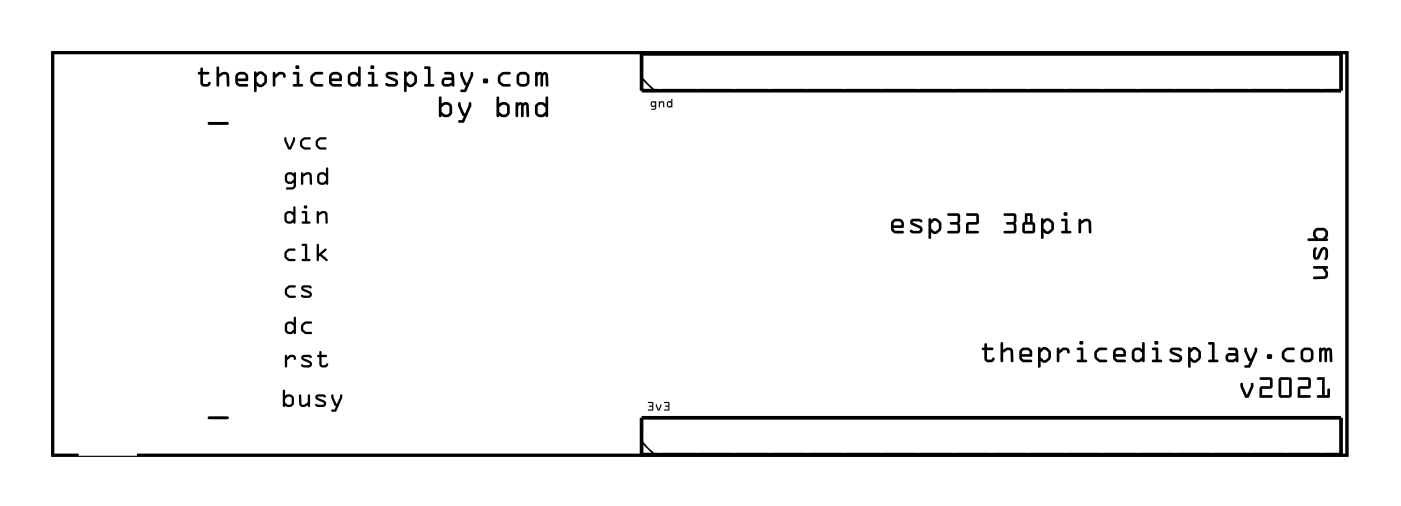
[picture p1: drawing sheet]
<svg xmlns="http://www.w3.org/2000/svg" width="97mm" height="35mm" viewBox="0 0 97 35" stroke-linecap="round" stroke-linejoin="round" font-family="sans-serif">
<path d="M3.6 3.6h89.3v27.8h-89.3zM14.4 8.5h1.3M14.4 28.8h1.3" fill="none" stroke="#000" stroke-width=".2"/>
<g fill="#000">
<path d="M3.6 3.6h89.3v27.8h-89.3zM3.6 3.6v27.8h89.3v-27.8z"/>
<path d="M13.8 4.7h.2v.3h.4a.09 .09 0 0 1 0 .1h-.4v.6l.3 .1 .1-.1h.1a.21 .21 0 0 1 0 .2 .21 .21 0 0 1-.2 .1h-.3l-.2-.2v-.7h-.1a.09 .09 0 0 1-.1 0 .09 .09 0 0 1 .1-.1h.1zM13.8 4.7v.3l-.2 .1h.2v.6a.38 .38 0 0 0 .4 .3 .38 .38 0 0 0 .3-.2l-.1-.2-.1 .2-.3-.1v-.6h.4v-.1h-.4v-.3zM15 4.6h.1v.5a.4 .4 0 0 1 .7 .1v.7a.09 .09 0 0 1-.1 .1 .09 .09 0 0 1-.1-.1v-.7l-.2-.1-.3 .2v.6a.09 .09 0 0 1-.1 .1 .09 .09 0 0 1-.1-.1zM15 4.6v1.4l.1-.1v-.6l.3-.2 .2 .1 .1 .7 .1 .1v-.8a.33 .33 0 0 0-.5-.2l-.2 .1v-.5zM16.3 5.1l.3-.1h.3l.1 .1 .1 .2v.3h-.7l.1 .2h.5a.09 .09 0 0 1 .1 .1 .09 .09 0 0 1-.1 .1h-.5l-.2-.1-.1-.2zM16.3 5.1l-.1 .6 .1 .2 .2 .1h.6v-.2h-.6l-.1-.1 .7-.1v-.3l-.1-.2-.1-.1h-.3zM16.4 5.2v.2h.5l-.1-.2zM16.4 5.2h.4l.1 .2h-.5zM17.6 5h.1v.1l.2-.2h.2l.2 .2 .1 .2a.5 .5 0 0 1-.2 .7h-.3l-.2-.1v.4a.09 .09 0 0 1-.1 .1 .09 .09 0 0 1-.1-.1zM17.6 5l-.1 1.3 .1 .1 .1-.1v-.4l.3 .1 .3-.2 .1-.5-.1-.2-.2-.2h-.2l-.2 .2v-.1zM17.9 5.1l-.2 .2v.3l.3 .2 .2-.1v-.4l-.2-.2zM17.9 5.1h.1l.2 .2v.4l-.2 .1-.3-.2v-.3zM18.8 5h.2v.2l.2-.2a.33 .33 0 0 1 .4 0 .33 .33 0 0 1 .1 .3 .13 .13 0 0 1-.2 0 .13 .13 0 0 1 0-.1l-.2-.1-.3 .3v.5a.09 .09 0 0 1-.1 .1 .09 .09 0 0 1-.1-.1zM18.8 5l.1 1 .1-.1v-.5l.3-.3 .2 .1a.11 .11 0 0 0 .1 .2 .11 .11 0 0 0 .1-.2 .37 .37 0 0 0-.5-.2l-.2 .2v-.2zM20.2 5h.4v.8h.2a.09 .09 0 0 1 .1 .1 .09 .09 0 0 1-.1 .1h-.5a.09 .09 0 0 1-.1-.1 .09 .09 0 0 1 .1-.1h.2v-.7h-.2zM20.2 5l.1 .1h.2v.7h-.2l-.1 .1 .7 .1v-.2h-.3v-.8zM20.4 4.6a.15 .15 0 0 1 .3 0 .15 .15 0 0 1-.3 0zM20.4 4.6a.15 .15 0 0 0 .3 0 .15 .15 0 0 0-.3 0zM21.5 5.2l.3-.2h.4a.09 .09 0 0 1 .1 .1 .09 .09 0 0 1-.1 0h-.4l-.2 .3v.2l.2 .2h.4a.09 .09 0 0 1 .1 .1 .09 .09 0 0 1-.1 .1l-.5-.1a.51 .51 0 0 1-.2-.7zM21.5 5.2l-.1 .2 .1 .4 .2 .2h.6l-.1-.2h-.4l-.2-.2v-.3l.2-.1 .4-.1 .1-.1h-.5zM22.8 5.1l.2-.1h.3l.2 .1 .1 .2v.3h-.7l.1 .2h.5a.09 .09 0 0 1 .1 .1 .09 .09 0 0 1-.1 .1h-.5l-.2-.1-.1-.2zM22.8 5.1l-.1 .6 .1 .2 .2 .1h.6l-.1-.2h-.5l-.1-.1 .7-.1v-.3l-.1-.2-.2-.1h-.3zM22.9 5.2v.2h.5l-.1-.2zM22.9 5.2h.4l.1 .2h-.5zM24.1 5.1l.2-.1 .4 .1v-.4a.09 .09 0 0 1 .1-.1 .09 .09 0 0 1 .1 .1v1.2a.09 .09 0 0 1-.1 .1 .09 .09 0 0 1-.1-.1l-.2 .1-.4-.1-.1-.2zM24.1 5.1l-.1 .6 .1 .2 .2 .1 .4-.1 .1 .1h.1v-1.4h-.2v.5l-.4-.1zM24.2 5.2v.5l.3 .1 .2-.2v-.3l-.2-.2zM24.2 5.2l.3-.1 .2 .2v.3l-.2 .2-.3-.1zM25.4 5h.4v.8h.2a.09 .09 0 0 1 .1 .1 .09 .09 0 0 1-.1 .1h-.5a.09 .09 0 0 1-.1-.1 .09 .09 0 0 1 .1-.1h.1v-.7h-.2zM25.4 5v.1h.2v.7h-.2v.1l.6 .1 .1-.2h-.3v-.8zM25.5 4.6a.15 .15 0 0 1 .3 0 .15 .15 0 0 1-.3 0zM25.5 4.6a.15 .15 0 0 0 .3 0 .15 .15 0 0 0-.3 0zM26.7 5a.72 .72 0 0 1 .7 .1 .12 .12 0 0 1 0 .1 .12 .12 0 0 1-.2-.1l-.4 .1 .5 .3a.28 .28 0 0 1 .2 .3 .28 .28 0 0 1-.3 .2l-.6-.1a.12 .12 0 0 1 .1-.2 .12 .12 0 0 1 .1 .1h.4l.1-.1-.6-.3-.1-.2zM26.7 5l-.1 .2 .1 .2 .6 .3-.1 .1h-.4a.11 .11 0 0 0-.2-.1 .1 .1 0 0 0 0 .2l.3 .1 .5-.1 .1-.2-.1-.1-.6-.4h.5a.1 .1 0 0 0 .1 0 .1 .1 0 0 0 0-.1 .68 .68 0 0 0-.7-.1zM27.9 5h.1l.1 .1 .1-.2h.2l.3 .2 .1 .2a.5 .5 0 0 1-.3 .7h-.2l-.2-.1v.4a.09 .09 0 0 1-.1 .1 .09 .09 0 0 1-.1-.1zM27.9 5v1.3l.1 .1 .1-.1v-.4l.2 .1 .4-.2 .1-.5-.1-.2-.3-.2h-.2l-.1 .2-.1-.1zM28.2 5.1l-.1 .2v.3l.2 .2 .3-.1v-.4l-.2-.2zM28.2 5.1h.2l.2 .2v.4l-.3 .1-.2-.2v-.3zM29.3 4.6h.4v1.2h.2a.09 .09 0 0 1 .1 .1 .09 .09 0 0 1-.1 .1h-.6a.09 .09 0 0 1 0-.1 .09 .09 0 0 1 0-.1h.2v-1h-.2zM29.3 4.6v.2h.2v1h-.2v.1l.6 .1v-.2h-.2v-1.2zM30.7 5h.4h.2l.1 .9a.09 .09 0 0 1-.1 .1 .09 .09 0 0 1-.1-.1l-.5 .1a.32 .32 0 0 1-.2-.3 .32 .32 0 0 1 .2-.4l.5 .1-.1-.2-.4-.1zM30.7 5v.1l.4 .1 .1 .2-.5-.1a.32 .32 0 0 0-.2 .4 .32 .32 0 0 0 .2 .3l.5-.1 .1 .1v-.8l-.1-.2zM30.7 5.5v.3h.3l.2-.1-.1-.2zM30.7 5.5h.4l.1 .2-.2 .1h-.3zM31.8 5h.1l.3 .7 .3-.6a.09 .09 0 0 1 .1-.1 .09 .09 0 0 1 0 .1l-.4 1.2-.4 .1a.09 .09 0 0 1 0-.1 .09 .09 0 0 1 0-.1h.2l.2-.3-.2-.1-.2-.6zM31.8 5v.2l.2 .6 .2 .1-.2 .3h-.2v.2l.4-.1 .4-1.2a.09 .09 0 0 0 0-.1 .09 .09 0 0 0-.1 .1l-.3 .6-.3-.7zM33.3 5.4h.3v.3h-.3zM33.3 5.4v.3h.3v-.3zM34.4 5.2l.3-.2h.4a.09 .09 0 0 1 .1 .1 .09 .09 0 0 1-.1 0h-.4l-.2 .3v.2l.2 .2h.4a.09 .09 0 0 1 .1 .1 .09 .09 0 0 1-.1 .1l-.5-.1a.51 .51 0 0 1-.2-.7zM34.4 5.2l-.1 .2 .1 .4 .3 .2h.5v-.2h-.5l-.2-.2v-.3l.2-.1 .5-.1v-.1h-.5zM35.6 5.5a.51 .51 0 0 1 1 0 .51 .51 0 0 1-1 0zM35.6 5.5a.51 .51 0 0 0 1 0 .51 .51 0 0 0-1 0zM35.8 5.2v.5l.2 .1h.3v-.1v-.5l-.1-.1zM35.8 5.2l.4-.1 .1 .1v.5v.1h-.3l-.2-.1zM36.9 5h.3h.2a.22 .22 0 0 1 .3 0 .22 .22 0 0 1 .1 .2v.7a.09 .09 0 0 1-.1 .1 .09 .09 0 0 1 0-.1l-.1-.8-.1 .1v.7a.09 .09 0 0 1-.1 .1 .09 .09 0 0 1-.1-.1l-.1-.8-.1 .2v.6a.09 .09 0 0 1-.1 .1 .09 .09 0 0 1-.1-.1zM36.9 5l.1 1 .1-.1v-.6l.1-.2 .1 .9 .2-.1v-.7l.1-.1 .1 .8 .1 .1v-.8a.22 .22 0 0 0-.1-.2 .22 .22 0 0 0-.3 0h-.2z"/>
<path d="M13.8 4.7h.2v.3h.4v.1h-.4v.7h.3l.1-.2 .1 .1a.36 .36 0 0 1-.3 .3 .36 .36 0 0 1-.4-.3v-.6h-.2l.2-.1zM15 4.6h.1v.5a.39 .39 0 0 1 .4-.1 .39 .39 0 0 1 .3 .2v.8l-.1-.1-.1-.7-.1-.1-.4 .2v.6a.09 .09 0 0 1-.1 .1 .09 .09 0 0 1-.1-.1zM16.3 5.1l.3-.1h.3l.1 .1 .1 .2v.3l-.7 .1 .1 .1h.5a.09 .09 0 0 1 .1 .1 .09 .09 0 0 1-.1 .1h-.5l-.2-.1-.1-.2zM16.4 5.2v.2h.5l-.1-.2zM17.6 5h.1v.1l.2-.2h.2l.3 .4a.55 .55 0 0 1-.4 .7l-.3-.1v.4h-.2zM17.9 5.1l-.2 .2v.3l.3 .2 .2-.1v-.4l-.2-.2zM18.8 5h.2v.2l.2-.2a.33 .33 0 0 1 .4 0 .33 .33 0 0 1 .1 .3 .12 .12 0 0 1-.2 0 .12 .12 0 0 1 0-.1l-.2-.1-.3 .3v.5a.09 .09 0 0 1-.1 .1 .09 .09 0 0 1-.1-.1zM20.2 5h.4v.8h.2a.09 .09 0 0 1 .1 .1 .09 .09 0 0 1-.1 .1h-.5a.09 .09 0 0 1-.1-.1 .09 .09 0 0 1 .1-.1h.2v-.7h-.2zM20.4 4.6a.15 .15 0 0 1 .3 0 .15 .15 0 0 1-.3 0zM21.5 5.2l.3-.2h.4a.09 .09 0 0 1 .1 .1 .09 .09 0 0 1-.1 0h-.4l-.2 .3v.2l.2 .2h.4a.09 .09 0 0 1 .1 .1 .09 .09 0 0 1-.1 .1h-.4a.5 .5 0 0 1-.3-.8zM22.8 5.1l.2-.1h.3l.2 .1 .1 .2v.3l-.7 .1 .1 .1h.5a.09 .09 0 0 1 .1 .1 .09 .09 0 0 1-.1 .1h-.5l-.2-.1-.1-.2zM22.9 5.2v.2h.5l-.1-.2zM24.1 5.1l.2-.1 .4 .1v-.5h.2v1.3a.09 .09 0 0 1-.1 .1 .09 .09 0 0 1-.1-.1l-.2 .1-.4-.1-.1-.2zM24.2 5.2v.5l.3 .1 .2-.2v-.3l-.2-.2zM25.4 5h.4v.8h.2a.09 .09 0 0 1 .1 .1 .09 .09 0 0 1-.1 .1h-.5a.09 .09 0 0 1-.1-.1 .09 .09 0 0 1 .1-.1h.1v-.7h-.2zM25.6 4.6a.14 .14 0 0 1 .2 0 .14 .14 0 0 1-.2 0zM26.7 5a.72 .72 0 0 1 .7 .1 .1 .1 0 0 1 0 .1 .1 .1 0 0 1-.1 0h-.5l.5 .3a.28 .28 0 0 1 .2 .3 .28 .28 0 0 1-.3 .2l-.6-.1a.12 .12 0 0 1 .1-.2 .12 .12 0 0 1 .1 .1h.4l.1-.1-.6-.3-.1-.2zM27.9 5h.1l.1 .1 .1-.2h.2l.4 .4a.55 .55 0 0 1-.5 .7l-.2-.1-.1 .4h-.1zM28.2 5.1l-.1 .2v.3l.2 .2 .3-.1v-.4l-.2-.2zM29.3 4.6h.4v1.2h.2a.09 .09 0 0 1 .1 .1 .09 .09 0 0 1-.1 .1h-.6a.09 .09 0 0 1 0-.1 .09 .09 0 0 1 0-.1h.2v-1h-.2zM30.7 5h.5l.1 .2v.8l-.1-.1-.5 .1a.32 .32 0 0 1-.2-.3 .32 .32 0 0 1 .2-.4l.5 .1-.1-.2-.4-.1zM30.7 5.5v.3h.3l.2-.1-.1-.2zM31.8 5h.1l.3 .7 .3-.6a.09 .09 0 0 1 .1-.1 .09 .09 0 0 1 0 .1l-.4 1.2-.4 .1v-.2h.2l.2-.3-.2-.1-.2-.6zM33.3 5.4h.3v.3h-.3zM34.4 5.2l.3-.2h.4a.09 .09 0 0 1 .1 .1 .09 .09 0 0 1-.1 0h-.4l-.2 .3v.2l.2 .2h.4a.09 .09 0 0 1 .1 .1 .09 .09 0 0 1-.1 .1h-.3a.5 .5 0 0 1-.4-.8zM35.6 5.5a.51 .51 0 0 1 1 0 .51 .51 0 0 1-1 0zM35.8 5.2v.5l.2 .1h.3v-.1v-.5l-.1-.1zM36.9 5h.3h.2h.2l.2 .1v.8h-.1l-.1-.8-.1 .1v.7a.09 .09 0 0 1-.1 .1 .09 .09 0 0 1-.1-.1l-.1-.8-.1 .2v.6a.09 .09 0 0 1-.1 .1 .09 .09 0 0 1-.1-.1z"/>
<path d="M19.6 9.5h.2l.2 .7 .2-.7h.2v.2l-.3 .6h-.2l-.3-.6zM19.6 9.5v.2l.3 .6h.2l.3-.6v-.2h-.2l-.2 .7-.2-.7zM20.8 9.6l.2-.1h.4v.1h-.4l-.2 .2 .1 .2 .1 .2h.4v.1h-.5a.43 .43 0 0 1-.1-.7zM20.8 9.6l-.1 .2 .1 .4 .2 .1h.4v-.1h-.4l-.2-.2 .1-.2 .1-.2h.4v-.1h-.4zM21.9 9.6l.2-.1h.4v.1h-.4l-.2 .2 .1 .2 .1 .2h.4v.1h-.5a.43 .43 0 0 1-.1-.7zM21.9 9.6l-.1 .2 .1 .4 .2 .1h.4v-.1h-.4l-.2-.2v-.2l.2-.2h.4v-.1h-.4z"/>
<path d="M19.6 9.5h.2l.2 .7 .2-.7h.2v.2l-.3 .6h-.2l-.3-.6zM20.8 9.6l.2-.1h.4v.1h-.4l-.1 .2v.2l.1 .2h.4v.1h-.4a.42 .42 0 0 1-.2-.7zM21.9 9.6l.2-.1h.4v.1h-.4l-.2 .2v.2l.2 .2h.4v.1h-.4a.42 .42 0 0 1-.2-.7z"/>
<path d="M19.7 14.7l.2-.1 .3 .1v-.4h.2v1.1l-.2-.1-.3 .1-.2-.1-.1-.1zM19.7 14.7l-.1 .5 .1 .1 .2 .1 .3-.1 .2 .1v-1.1h-.2v.4l-.3-.1zM19.8 14.8v.4l.3 .1 .1-.2v-.2l-.1-.2zM19.8 14.8l.3-.1 .1 .2v.2l-.1 .2-.3-.1zM20.8 14.6h.4v.7h.2v.1h-.6l.1-.1h.1v-.6h-.1zM20.8 14.6l.1 .1h.1v.6h-.1l-.1 .1h.6v-.1h-.2v-.7zM21 14.3a.12 .12 0 0 1 .2 0 .12 .12 0 0 1-.2 0zM21 14.3a.12 .12 0 0 0 .2 0 .12 .12 0 0 0-.2 0zM21.9 14.6h.1v.1a.34 .34 0 0 1 .6 .1v.6h-.1l-.1-.6-.1-.1-.3 .2v.5h-.1zM21.9 14.6v.8h.1v-.5l.3-.2 .1 .1 .1 .6h.1v-.6a.28 .28 0 0 0-.4-.2l-.2 .1v-.1z"/>
<path d="M19.7 17.3l.2-.1h.5l-.1 .1h-.3l-.2 .2v.2l.2 .2h.3l.1 .1h-.6a.44 .44 0 0 1-.1-.7zM19.7 17.3l-.1 .2 .1 .4 .2 .1h.5l-.1-.1h-.3l-.2-.2v-.2l.1-.2h.4l.1-.1h-.5zM20.8 16.8l.4 .1v1h.2v.1h-.6l.1-.1h.1v-.9h-.1zM20.8 16.9l.1 .1h.1v.9h-.1l-.1 .1h.6v-.1h-.2v-1zM21.9 16.8l.1 .1v.6l.4-.3h.1l-.3 .4 .4 .3v.1l-.5-.3-.1 .3h-.1zM21.9 16.9v1.1h.1l.1-.3 .5 .3v-.1l-.4-.3 .3-.4h-.1l-.4 .3v-.6z"/>
<path d="M19.7 14.7l.2-.1 .3 .1v-.4h.2v1.1l-.2-.1-.3 .1-.2-.1-.1-.1zM19.8 14.8v.4l.3 .1 .1-.2v-.2l-.1-.2zM20.8 14.6h.4v.7h.2v.1h-.6l.1-.1h.1v-.6h-.1zM21 14.3a.12 .12 0 0 1 .2 0 .12 .12 0 0 1-.2 0zM21.9 14.6h.1v.1a.33 .33 0 0 1 .3-.1 .33 .33 0 0 1 .3 .2v.6h-.1l-.1-.6-.1-.1-.3 .2v.5h-.1z"/>
<path d="M19.7 17.3l.2-.1h.5l-.1 .1h-.3l-.2 .2v.2l.1 .2h.5l-.1 .1h-.3a.43 .43 0 0 1-.3-.7zM20.8 16.8l.4 .1v1h.2v.1h-.6l.1-.1h.1v-.9h-.1zM21.9 16.8l.1 .1v.6l.4-.3h.1l-.3 .4 .4 .3v.1l-.5-.3-.1 .3h-.1z"/>
<path d="M19.7 12l.2-.1 .4 .1v-.1h.1v1l-.2 .2-.5-.1 .1-.1h.4l.1-.3-.2 .1-.4-.1v-.2zM19.7 12v.4v.2l.4 .1 .2-.1-.1 .3h-.4l-.1 .1 .5 .1 .2-.2v-1h-.1v.1l-.4-.1zM19.8 12.1v.3l.1 .1h.2l.2-.1v-.2l-.2-.1zM19.8 12.1h.3l.2 .1v.2l-.2 .1h-.2l-.1-.1zM20.8 11.9h.1v.1a.34 .34 0 0 1 .6 .1v.6h-.1l-.1-.6-.1-.1-.3 .2v.5l-.1 .1zM20.8 11.9v.9l.1-.1v-.5l.3-.2 .2 .1v.6h.1v-.6a.28 .28 0 0 0-.4-.2l-.2 .1v-.1zM21.9 12l.3-.1 .3 .1v-.4h.1v1.1h-.1l-.4 .1-.1-.1-.1-.2zM22 12l-.1 .5 .1 .2 .1 .1 .4-.1h.1v-1.1h-.1v.4l-.3-.1zM22.1 12.1l-.1 .4 .3 .1 .2-.2v-.2l-.2-.2zM22.1 12.1l.2-.1 .2 .2v.2l-.2 .2-.3-.1z"/>
<path d="M19.7 12l.2-.1 .4 .1v-.1h.1v1l-.2 .2-.5-.1 .1-.1h.4l.1-.3-.2 .1-.4-.1v-.2zM19.8 12.1v.3l.1 .1h.2l.2-.1v-.2l-.2-.1zM20.8 11.9h.1v.1a.33 .33 0 0 1 .3-.1 .33 .33 0 0 1 .3 .2v.6h-.1l-.1-.6-.1-.1-.3 .2v.5l-.1 .1zM21.9 12l.3-.1 .3 .1v-.4h.1v1.1h-.1l-.4 .1-.1-.1-.1-.2zM22.1 12.1l-.1 .4 .3 .1 .2-.2v-.2l-.2-.2z"/>
<path d="M30.3 6.7h.2v.5l.4-.1 .2 .1 .1 .2v.4l-.1 .2-.4 .1-.2-.1a.09 .09 0 0 1-.1 .1 .09 .09 0 0 1-.1-.1zM30.3 6.7v1.3a.09 .09 0 0 0 .1 .1 .09 .09 0 0 0 .1-.1l.2 .1 .4-.1 .1-.2v-.4l-.1-.2-.2-.1-.4 .1v-.5zM30.5 7.4v.3l.2 .2 .3-.1v-.5l-.3-.1zM30.5 7.4l.2-.2 .3 .1v.5l-.3 .1-.2-.2zM31.6 7.1h.2l.2 .7 .3-.7a.09 .09 0 0 1 .1-.1 .09 .09 0 0 1 .1 .1l-.5 1.3-.3 .1a.09 .09 0 0 1-.1-.1 .09 .09 0 0 1 .1-.1h.2l.1-.3h-.1l-.3-.7zM31.6 7.1v.2l.3 .7h.1l-.1 .3h-.2a.09 .09 0 0 0-.1 .1 .09 .09 0 0 0 .1 .1l.3-.1 .5-1.3a.09 .09 0 0 0-.1-.1 .09 .09 0 0 0-.1 .1l-.3 .7-.2-.7zM34.3 6.7h.1v.5l.5-.1 .2 .1 .1 .2v.4l-.2 .2-.3 .1-.3-.1a.09 .09 0 0 1-.1 .1 .09 .09 0 0 1 0-.1zM34.3 6.7v1.3a.09 .09 0 0 0 .1 .1 .09 .09 0 0 0 0-.1l.3 .1 .3-.1 .2-.2v-.4l-.1-.2-.2-.1-.5 .1v-.5zM34.5 7.4v.3l.2 .2 .3-.1-.1-.5-.2-.1zM34.5 7.4l.2-.2 .2 .1 .1 .5-.3 .1-.2-.2zM35.6 7.1l.3-.1 .2 .1a.22 .22 0 0 1 .2 0 .22 .22 0 0 1 .2 .2v.7a.09 .09 0 0 1-.1 .1 .09 .09 0 0 1-.1-.1v-.8l-.2 .1v.7a.09 .09 0 0 1-.1 .1 .09 .09 0 0 1-.1-.1v-.8l-.1 .2v.6a.09 .09 0 0 1-.1 .1 .09 .09 0 0 1-.1-.1zM35.6 7.1v.9a.09 .09 0 0 0 .1 .1 .09 .09 0 0 0 .1-.1v-.7l.1-.1v.8a.09 .09 0 0 0 .1 .1 .09 .09 0 0 0 .1-.1v-.7l.2-.1v.8a.09 .09 0 0 0 .1 .1 .09 .09 0 0 0 .1-.1v-.7a.22 .22 0 0 0-.2-.2 .22 .22 0 0 0-.2 0l-.2-.1zM37 7.2l.2-.2 .4 .2v-.5a.09 .09 0 0 1 .1 0 .09 .09 0 0 1 .1 0v1.3a.1 .1 0 0 1-.1 .1 .1 .1 0 0 1-.1-.1l-.2 .1-.4-.1-.1-.2zM37 7.2l-.1 .6 .1 .2 .2 .1 .4-.1a.09 .09 0 0 0 .1 .1 .09 .09 0 0 0 .1-.1v-1.3a.09 .09 0 0 0-.1 0 .09 .09 0 0 0-.1 0v.5l-.4-.2zM37.1 7.3v.5l.3 .1 .2-.2v-.3l-.2-.2zM37.1 7.3l.3-.1 .2 .2v.3l-.2 .2h-.2l-.1-.1z"/>
<path d="M30.3 6.7h.2v.5l.4-.1 .2 .1 .1 .2v.4l-.1 .2-.4 .1-.2-.1a.09 .09 0 0 1-.1 .1 .09 .09 0 0 1-.1-.1zM30.5 7.4v.3l.2 .2 .3-.1v-.5l-.3-.1zM31.6 7.1h.2l.2 .7 .3-.7a.09 .09 0 0 1 .1-.1 .09 .09 0 0 1 .1 .1l-.5 1.3-.3 .1a.09 .09 0 0 1-.1-.1 .09 .09 0 0 1 .1-.1h.2l.1-.3h-.1l-.3-.7zM34.3 6.7h.1v.5l.5-.1 .2 .1 .1 .2v.4l-.2 .2-.3 .1-.3-.1a.09 .09 0 0 1-.1 .1 .09 .09 0 0 1 0-.1zM34.5 7.4v.3l.2 .2 .3-.1-.1-.5-.2-.1zM35.6 7.1h.8l.1 .9a.09 .09 0 0 1-.1 .1 .09 .09 0 0 1-.1-.1v-.8l-.2 .1v.7a.09 .09 0 0 1-.1 .1 .09 .09 0 0 1-.1-.1v-.8l-.1 .2v.6a.09 .09 0 0 1-.1 .1 .09 .09 0 0 1-.1-.1zM37 7.2l.2-.2 .4 .2v-.5a.09 .09 0 0 1 .1 0 .09 .09 0 0 1 .1 0v1.3a.09 .09 0 0 1-.1 .1 .09 .09 0 0 1-.1-.1l-.2 .1-.4-.1-.1-.2zM37.1 7.3v.5l.3 .1 .2-.2v-.3l-.2-.2z"/>
<path d="M44.9 7h.4v.5l-.1 .1h-.3l.3-.1v-.2h-.3zM44.9 7v.3h.3v.2l-.3 .1h.3l.1-.1v-.5zM45 7.1v.2l.2-.1-.1-.1zM45 7.1h.1l.1 .1-.2 .1zM45.5 7a.17 .17 0 0 1 .2 0 .17 .17 0 0 1 .1 .1v.3l-.1-.3h-.2v.3zM45.5 7v.4v-.3h.2l.1 .3v-.4zM46 7h.3l.1-.2v.6h-.4zM46 7v.4h.4v-.6l-.1 .2zM46.1 7.1v.2h.1l.1-.2zM46.1 7.1h.2l-.1 .2h-.1z"/>
<path d="M44.9 7h.4v.5l-.1 .1h-.3l.3-.1v-.2h-.3zM45 7.1v.2l.2-.1-.1-.1zM45.5 7a.17 .17 0 0 1 .2 0 .17 .17 0 0 1 .1 .1v.3l-.1-.3h-.2v.3zM46 7h.3l.1-.2v.6h-.4zM46.1 7.1v.2h.1l.1-.2z"/>
<path d="M61.6 15.2l.2-.1h.3l.2 .1 .1 .2-.1 .3h-.6l.1 .2h.5a.09 .09 0 0 1 .1 .1 .09 .09 0 0 1-.1 .1h-.5l-.2-.1-.1-.2zM61.6 15.2l-.1 .6 .1 .2 .2 .1h.5v-.2h-.5l-.1-.1 .6-.1 .1-.3-.1-.2-.2-.1h-.3zM61.7 15.4v.2h.5l-.1-.3zM61.7 15.4l.4-.1 .1 .3h-.5zM62.9 15.2v-.1a.72 .72 0 0 1 .7 .1 .12 .12 0 0 1-.1 .2 .12 .12 0 0 1-.1-.1h-.4l.5 .3a.28 .28 0 0 1 .2 .3 .28 .28 0 0 1-.3 .2l-.6-.1a.12 .12 0 0 1 .1-.1 .12 .12 0 0 1 .1 0h.4l.1-.1-.6-.3-.1-.2zM62.9 15.2l-.1 .1 .1 .2 .6 .3-.1 .1h-.4a.1 .1 0 0 0-.2 0 .09 .09 0 0 0 0 .1l.2 .1 .6-.1 .1-.2-.1-.1-.6-.4h.4a.11 .11 0 0 0 .2 .1 .1 .1 0 0 0 0-.2 .68 .68 0 0 0-.7 0zM64.1 15.1h.1v.1l.2-.1h.2l.3 .2 .1 .2a.5 .5 0 0 1-.3 .6h-.3l-.2-.1v.4a.09 .09 0 0 1 0 .1 .09 .09 0 0 1-.1-.1zM64.1 15.1v1.3l.1 .1v-.1v-.4l.3 .2 .4-.2 .1-.5-.1-.2-.3-.2h-.2l-.2 .1v-.1zM64.4 15.3l-.2 .2v.2l.3 .3 .3-.2v-.3l-.2-.3zM64.4 15.3l.2-.1 .2 .3v.3l-.3 .2-.3-.3v-.2zM65.4 14.7h.7l.1 .2v.5v.6l-.1 .1h-.7a.09 .09 0 0 1 0-.1 .09 .09 0 0 1 0-.1h.7l-.1-.4h-.4a.09 .09 0 0 1-.1-.1 .09 .09 0 0 1 .1-.1h.4l.1-.4h-.7zM65.4 14.7v.2h.7l-.1 .4h-.4l-.1 .1 .1 .1h.4l.1 .4h-.7v.2h.7l.1-.2v-.5v-.6l-.1-.1zM66.7 14.7h.7l.1 .1v.7h-.7v.4h.6a.09 .09 0 0 1 .1 .1 .09 .09 0 0 1-.1 .1h-.8l.1-.7 .7-.1v-.4h-.7zM66.7 14.7v.2h.7v.4l-.7 .1-.1 .7h.9v-.2h-.7v-.4h.7v-.7l-.1-.1zM69.3 14.7h.6l.2 .2v.5v.6l-.2 .1h-.6a.09 .09 0 0 1-.1-.1 .09 .09 0 0 1 .1-.1h.6v-.4h-.4a.09 .09 0 0 1-.1-.1 .09 .09 0 0 1 .1-.1h.4v-.4h-.6zM69.3 14.7v.2h.6v.4h-.4l-.1 .1 .1 .1h.4v.4h-.6l-.1 .2h.8l.1-.2v-.5v-.6l-.2-.1zM70.7 14.7l.5 .1v.5l.2 .2v.4l-.1 .2h-.6l-.2-.1v-.5l.2-.2zM70.7 14.7v.6l-.2 .2v.5l.2 .1h.6l.1-.2v-.4l-.2-.2v-.5zM70.7 15.5v.4h.5v-.4zM70.7 15.5h.5v.4h-.5zM70.9 14.9v.4h.2v-.4zM70.9 14.9h.2v.4h-.2zM71.8 15.1h.2v.1l.2-.1h.2l.2 .2 .1 .2a.5 .5 0 0 1-.2 .6h-.3l-.2-.1v.4a.09 .09 0 0 1-.1 .1 .09 .09 0 0 1-.1-.1zM71.9 15.1l-.1 1.3 .1 .1 .1-.1v-.4l.3 .2 .3-.2 .1-.5-.1-.2-.2-.2h-.2l-.2 .1v-.1zM72.2 15.3l-.2 .2v.2l.3 .3 .2-.2v-.3l-.2-.3zM72.2 15.3l.1-.1 .2 .3v.3l-.2 .2-.3-.3v-.2zM73.2 15.1h.4l.1 .8h.1a.09 .09 0 0 1 .1 .1 .09 .09 0 0 1-.1 .1h-.5a.09 .09 0 0 1-.1-.1 .09 .09 0 0 1 .1-.1h.2v-.6h-.2zM73.2 15.1l.1 .2h.2v.6h-.2l-.1 .2h.7v-.1l-.2-.1-.1-.7zM73.4 14.8a.15 .15 0 0 1 .3 0 .15 .15 0 0 1-.3 0zM73.4 14.8a.15 .15 0 0 0 .3 0 .15 .15 0 0 0-.3 0zM74.4 15.1h.2v.1a.4 .4 0 0 1 .7 .2v.6a.09 .09 0 0 1-.1 .1 .09 .09 0 0 1-.1-.1v-.7h-.2l-.3 .2v.5a.09 .09 0 0 1-.1 .1 .09 .09 0 0 1-.1-.1zM74.4 15.1l.1 1h.1v-.6l.3-.2h.2v.8h.2v-.7a.33 .33 0 0 0-.5-.3l-.2 .2v-.2z"/>
<path d="M61.6 15.2l.2-.1h.3l.2 .1 .1 .2-.1 .3-.6 .1 .1 .1h.5a.09 .09 0 0 1 .1 .1 .09 .09 0 0 1-.1 .1h-.5l-.2-.1-.1-.2zM61.7 15.4v.2h.5l-.1-.3zM62.9 15.2v-.1a.72 .72 0 0 1 .7 .1 .1 .1 0 0 1 0 .2 .11 .11 0 0 1-.2-.1h-.4l.5 .3a.28 .28 0 0 1 .2 .3 .28 .28 0 0 1-.3 .2l-.6-.1a.12 .12 0 0 1 .1-.1 .12 .12 0 0 1 .1 0h.4l.1-.1-.6-.3-.1-.2zM64.1 15.1h.1v.1l.2-.1h.2l.3 .3a.55 .55 0 0 1-.4 .8l-.3-.2v.4h-.1zM64.4 15.3l-.2 .2v.2l.3 .3 .3-.2v-.3l-.2-.3zM65.4 14.7h.7l.1 .1v.6v.5l-.1 .2h-.7v-.2h.7l-.1-.4h-.4l-.1-.1 .1-.1h.4l.1-.4h-.7zM66.7 14.7h.7l.1 .1v.7h-.7v.4h.6a.09 .09 0 0 1 .1 .1 .09 .09 0 0 1-.1 .1h-.8l.1-.7 .7-.1v-.4h-.7zM69.3 14.7h.6l.2 .1v.6v.5l-.1 .2h-.8l.1-.2h.6v-.4h-.4l-.1-.1 .1-.1h.4v-.4h-.6zM70.7 14.7l.5 .1v.5l.2 .2v.4l-.1 .2h-.6l-.2-.1v-.5l.2-.2zM70.7 15.5v.4h.5v-.4zM70.9 14.9v.4h.2v-.4zM71.8 15.1h.2v.1l.2-.1h.2l.3 .3a.55 .55 0 0 1-.4 .8l-.3-.2v.4h-.2zM72.2 15.3l-.2 .2v.2l.3 .3 .2-.2v-.3l-.2-.3zM73.2 15.1h.4l.1 .8h.1a.09 .09 0 0 1 .1 .1 .09 .09 0 0 1-.1 .1h-.5a.09 .09 0 0 1-.1-.1 .09 .09 0 0 1 .1-.1h.2v-.6h-.2zM73.4 14.8a.15 .15 0 0 1 .3 0 .15 .15 0 0 1-.3 0zM74.4 15.1h.2v.1a.39 .39 0 0 1 .4-.1 .39 .39 0 0 1 .3 .3v.7h-.2v-.7l-.1-.1-.4 .2v.5a.09 .09 0 0 1-.1 .1 .09 .09 0 0 1-.1-.1z"/>
<path d="M90.6 18.4h.9a.09 .09 0 0 1 .1 .1 .09 .09 0 0 1-.1 0 .4 .4 0 0 1 .1 .4 .4 .4 0 0 1-.2 .4h-.7a.09 .09 0 0 1-.1-.1 .09 .09 0 0 1 .1-.1h.7v-.3l-.1-.3h-.7zM90.7 17.1a.1 .1 0 0 1 .2 0 .11 .11 0 0 1-.1 .2v.4l.3-.5a.28 .28 0 0 1 .3-.1 .28 .28 0 0 1 .2 .2l-.1 .6a.12 .12 0 0 1-.1 0 .12 .12 0 0 1 0-.2v-.4l-.1-.1-.3 .6a.23 .23 0 0 1-.2 .1 .23 .23 0 0 1-.2-.2v-.4zM90.7 15.8l.2-.1 .6 .1 .1 .3-.1 .4a.09 .09 0 0 1 .1 0 .09 .09 0 0 1-.1 .1h-1.2a.09 .09 0 0 1-.1-.1 .09 .09 0 0 1 .1 0h.4l-.1-.4zM90.9 15.9l-.1 .3 .2 .2h.3l.1-.2v-.2l-.1-.1z"/>
<path d="M90.6 18.4h.9a.09 .09 0 0 1 .1 .1 .09 .09 0 0 1-.1 0 .41 .41 0 0 1-.1 .8h-.7a.09 .09 0 0 1-.1-.1 .09 .09 0 0 1 .1-.1h.7v-.3l-.1-.3h-.7zM90.6 18.4v.1h.7l.1 .3v.3h-.7a.09 .09 0 0 0-.1 .1 .09 .09 0 0 0 .1 .1h.7a.33 .33 0 0 0 .2-.6l-.1-.2a.09 .09 0 0 0 .1 0 .09 .09 0 0 0-.1-.1zM90.7 17.1a.12 .12 0 0 1 .2 .1 .12 .12 0 0 1-.1 .1v.4l.3-.5a.28 .28 0 0 1 .3-.1 .28 .28 0 0 1 .2 .2l-.1 .6a.12 .12 0 0 1-.1 0 .12 .12 0 0 1 0-.2v-.4l-.1-.1-.3 .7h-.3l-.1-.1a.73 .73 0 0 1 .1-.7zM90.7 17.1a.69 .69 0 0 0 0 .8h.1l.2-.1 .3-.6 .1 .1v.5a.1 .1 0 0 0 0 .1 .1 .1 0 0 0 .1 0l.1-.2-.1-.6-.1-.1-.2 .1-.4 .7v-.5a.11 .11 0 0 0 .1-.2 .1 .1 0 0 0-.2 0zM90.7 15.8l.2-.1 .6 .1 .1 .3-.1 .4a.09 .09 0 0 1 .1 0 .09 .09 0 0 1-.1 .1h-1.2a.09 .09 0 0 1-.1-.1 .09 .09 0 0 1 .1 0h.4l-.1-.4zM90.7 15.8l-.1 .3 .1 .4h-.4a.09 .09 0 0 0-.1 0 .09 .09 0 0 0 .1 .1h1.2a.09 .09 0 0 0 .1-.1 .09 .09 0 0 0-.1 0l.1-.4-.1-.3-.6-.1zM90.9 15.9l-.1 .3 .2 .2h.3l.1-.2v-.2l-.1-.1zM90.9 15.9h.4l.1 .1v.2l-.1 .2h-.3l-.2-.2z"/>
<path d="M19.5 26.9h.2v.4l.3-.1 .3 .2v.5l-.2 .2h-.3l-.1-.1-.1 .1-.1-.1zM19.5 26.9v1.1l.1 .1 .1-.1 .1 .1h.3l.2-.2v-.5l-.3-.2-.3 .1v-.4zM19.7 27.5v.3l.1 .1h.3v-.5h-.3zM19.7 27.5l.1-.1h.3v.5h-.2l-.2-.1zM20.6 27.2l.2 .1v.6h.2l.2-.1v-.5l.2-.1v.9h-.1l-.1-.1a.34 .34 0 0 1-.6-.1zM20.6 27.2v.7a.28 .28 0 0 0 .5 .2l.1-.1 .1 .1 .1-.1v-.7h-.2v.5l-.3 .1h-.1v-.6zM21.8 27.3l.6-.1 .1 .1-.1 .1h-.5l.5 .2a.24 .24 0 0 1 .1 .3 .24 .24 0 0 1-.2 .2h-.4l-.2-.1 .1-.1h.5l-.5-.3v-.2zM21.8 27.3v.1v.2l.5 .3h-.5v.1l.2 .1 .4-.1 .1-.3-.6-.3h.4h.1l.1-.1-.2-.1zM22.9 27.2l.1 .1 .2 .6 .3-.6h.1v.2l-.5 .9h-.2v-.1h.2l.1-.3h-.1l-.2-.5zM22.9 27.2v.3l.2 .5h.1l-.1 .3h-.2v.1h.2l.5-.9v-.2h-.1l-.3 .6-.2-.6z"/>
<path d="M19.5 26.9h.2v.4l.3-.1 .3 .2v.5l-.2 .2h-.3l-.1-.1-.1 .1-.1-.1zM19.7 27.5v.3l.2 .1h.2v-.5h-.3zM20.6 27.2l.2 .1v.6h.1l.3-.1v-.5l.2-.1v.9h-.1l-.1-.1a.33 .33 0 0 1-.3 .1 .33 .33 0 0 1-.3-.2zM21.8 27.3l.6-.1 .1 .1-.1 .1h-.5l.5 .2a.24 .24 0 0 1 .1 .3 .24 .24 0 0 1-.2 .2h-.4l-.2-.1 .1-.1h.5l-.5-.3v-.2zM22.9 27.2l.1 .1 .2 .6 .3-.6h.1v.2l-.5 .9h-.2v-.1h.2l.1-.3h-.1l-.2-.5z"/>
<path d="M19.7 19.9l.3-.2h.4v.1l-.4 .1-.2 .1v.3l.2 .1h.4v.1h-.5a.44 .44 0 0 1-.2-.6zM19.7 19.9v.1v.4l.2 .1h.5v-.1h-.4l-.2-.2v-.2l.2-.1 .4-.1v-.1h-.4zM20.8 19.7h.6l.1 .1v.1h-.6l.5 .2a.24 .24 0 0 1 .1 .3 .24 .24 0 0 1-.2 .2l-.4-.1h-.1v-.2l.5 .1 .1-.1-.6-.3v-.1zM20.8 19.8v.1v.1l.6 .3-.1 .1-.5-.1v.2l.2 .1 .4-.1 .1-.3-.6-.3 .4-.1 .1 .1 .1-.1-.2-.1z"/>
<path d="M19.7 19.9l.3-.2h.4v.1l-.4 .1-.2 .1v.3l.2 .1 .4 .1v.1h-.4a.43 .43 0 0 1-.3-.7zM20.8 19.7h.6l.1 .1v.1h-.6l.5 .2a.24 .24 0 0 1 .1 .3 .24 .24 0 0 1-.2 .2l-.4-.1h-.1v-.2l.5 .1 .1-.1-.6-.3v-.1z"/>
<path d="M19.7 24.5h.1v.2l.2-.2a.29 .29 0 0 1 .3 0 .29 .29 0 0 1 .1 .3h-.1l-.1-.1-.1-.1-.3 .3v.4l-.1 .1zM19.7 24.5v.9l.1-.1v-.4l.3-.3 .1 .1 .2 .1a.21 .21 0 0 0 0-.2 .21 .21 0 0 0-.2-.1h-.2l-.2 .2v-.2zM20.8 24.5h.6l.1 .1v.1h-.6l.5 .2a.24 .24 0 0 1 .1 .3 .24 .24 0 0 1-.2 .2l-.4-.1h-.1v-.2l.5 .1 .1-.1-.5-.3-.1-.1zM20.8 24.5v.2l.1 .1 .5 .3-.1 .1h-.5v.1l.2 .1 .5-.1v-.3l-.6-.3 .4-.1 .1 .1 .1-.1-.2-.1zM22.1 24.3h.1v.2h.3l.1 .1h-.1h-.3v.6l.4-.1a.2 .2 0 0 1-.2 .3l-.2-.1-.2-.1v-.6h-.1l.1-.1zM22.1 24.3l-.1 .2-.1 .1h.1v.5a.32 .32 0 0 0 .3 .3 .32 .32 0 0 0 .3-.2v-.1l-.2 .1h-.2v-.6h.4l-.1-.1h-.3v-.2z"/>
<path d="M19.7 22.3l.2-.1 .4 .1v-.4h.1v1.1h-.1l-.4 .1-.2-.1v-.2zM19.7 22.3v.5v.2l.2 .1 .4-.1h.1v-1.1h-.1v.4l-.4-.1zM19.8 22.4v.4l.3 .1 .2-.2v-.2l-.2-.2zM19.8 22.4l.3-.1 .2 .2v.2l-.2 .2-.3-.1zM20.8 22.4l.3-.2h.4v.1h-.4l-.2 .2v.3l.2 .1h.4v.1h-.5a.44 .44 0 0 1-.2-.6zM20.8 22.4v.1v.4l.2 .1h.5v-.1h-.4l-.2-.2v-.2l.2-.1 .4-.1v-.1h-.4z"/>
<path d="M19.7 24.5h.1v.2l.2-.2a.29 .29 0 0 1 .3 0 .29 .29 0 0 1 .1 .3h-.1l-.1-.1-.1-.1-.3 .3v.4l-.1 .1zM20.8 24.5h.6l.1 .1v.1h-.6l.5 .2a.24 .24 0 0 1 .1 .3 .24 .24 0 0 1-.2 .2l-.4-.1h-.1v-.2l.5 .1 .1-.1-.5-.3-.1-.1zM22.1 24.3h.1v.2h.3l.1 .1h-.1h-.3v.6l.4-.1a.31 .31 0 0 1-.3 .3 .31 .31 0 0 1-.3-.3v-.5h-.1l.1-.1z"/>
<path d="M19.7 22.3l.2-.1 .4 .1v-.4h.1v1.1h-.1l-.4 .1-.2-.1v-.2zM19.8 22.4v.4l.3 .1 .2-.2v-.2l-.2-.2zM20.8 22.4l.3-.2h.4v.1h-.4l-.2 .2v.2l.2 .2 .4 .1v.1h-.4a.43 .43 0 0 1-.3-.7z"/>
<path d="M44.7 27.8h.4l-.1 .5h-.3h.3v-.2l-.2-.1h.2v-.2h-.3zM44.7 27.8h.3v.2h-.2l.2 .1v.2h-.3h.3l.1-.5zM45.3 27.9l.1 .4 .2-.4-.1 .4h-.1zM45.3 27.9l.1 .4h.1l.1-.4-.2 .4zM45.8 27.8h.4l-.1 .5h-.3h.3v-.2l-.2-.1h.2v-.2h-.3zM45.8 27.8h.3v.2h-.2l.2 .1v.2h-.3h.3l.1-.5z"/>
<path d="M44.7 27.8h.4l-.1 .5h-.3h.3v-.2l-.2-.1h.2v-.2zM45.3 27.9l.1 .4 .2-.4-.1 .4h-.1zM45.8 27.8h.4l-.1 .5h-.3h.3v-.2l-.2-.1h.2v-.2z"/>
<path d="M67.9 23.7h.2v.3h.3a.09 .09 0 0 1 .1 .1 .09 .09 0 0 1-.1 .1h-.3v.6h.3l.1-.1h.1a.21 .21 0 0 1 0 .2 .21 .21 0 0 1-.2 .1h-.3l-.2-.2v-.6h-.1a.09 .09 0 0 1-.1-.1 .09 .09 0 0 1 .1-.1h.1zM67.9 23.7v.3l-.2 .1 .2 .1v.5a.38 .38 0 0 0 .4 .3 .38 .38 0 0 0 .3-.2l-.1-.1-.1 .1h-.3v-.6h.4v-.1v-.1h-.4v-.3zM69.1 23.6l.1 .1v.4a.4 .4 0 0 1 .7 .1v.7a.09 .09 0 0 1-.1 .1 .09 .09 0 0 1-.1-.1v-.7h-.2l-.3 .2v.5a.09 .09 0 0 1-.1 .1 .09 .09 0 0 1-.1-.1zM69.1 23.6v1.4l.1-.1v-.5l.3-.2h.2v.7l.2 .1v-.8a.33 .33 0 0 0-.5-.2l-.2 .1v-.4zM70.4 24.1l.3-.1h.3l.1 .1 .1 .2v.3h-.7l.1 .2h.5a.09 .09 0 0 1 .1 .1 .09 .09 0 0 1-.1 .1h-.5l-.2-.1-.1-.2zM70.4 24.1l-.1 .6 .1 .2 .2 .1h.6v-.2h-.6l-.1-.1 .7-.1v-.3l-.1-.2-.1-.1h-.3zM70.5 24.2v.2h.5l-.1-.2zM70.5 24.2h.4l.1 .2h-.5zM71.6 24h.2v.1l.2-.1h.2l.2 .2 .1 .2a.5 .5 0 0 1-.2 .6h-.3l-.2-.1v.4a.09 .09 0 0 1-.1 .1 .09 .09 0 0 1-.1-.1zM71.6 24v1.3l.1 .1 .1-.1v-.4l.3 .1 .3-.2 .1-.4-.1-.2-.2-.2h-.2l-.2 .1v-.1zM72 24.2l-.2 .1v.3l.3 .3 .2-.2v-.3l-.2-.3zM72 24.2l.1-.1 .2 .3v.3l-.2 .2-.3-.3v-.3zM72.9 24h.2v.2l.2-.2a.33 .33 0 0 1 .4 0 .33 .33 0 0 1 .1 .3 .13 .13 0 0 1-.2 .1 .13 .13 0 0 1 0-.2h-.2l-.3 .2v.5a.09 .09 0 0 1-.1 .1 .09 .09 0 0 1-.1-.1zM72.9 24l.1 1 .1-.1v-.5l.3-.2 .2 .1a.1 .1 0 0 0 .1 .1 .1 .1 0 0 0 .1-.1 .37 .37 0 0 0-.5-.3l-.2 .2v-.2zM74.3 24h.4v.8h.2a.09 .09 0 0 1 .1 .1 .09 .09 0 0 1-.1 .1h-.5a.09 .09 0 0 1-.1-.1 .09 .09 0 0 1 .1-.1h.2v-.6h-.3zM74.3 24l.1 .2h.2v.6h-.2l-.1 .1 .7 .1v-.1l-.3-.1v-.8zM74.5 23.7a.15 .15 0 0 1 .3 0 .15 .15 0 0 1-.3 0zM74.5 23.7a.15 .15 0 0 0 .3 0 .15 .15 0 0 0-.3 0zM75.6 24.2l.3-.2h.4a.09 .09 0 0 1 .1 .1 .09 .09 0 0 1-.1 .1h-.4l-.2 .2v.2l.2 .2h.4a.09 .09 0 0 1 .1 .1 .09 .09 0 0 1-.1 .1l-.6-.1a.51 .51 0 0 1-.1-.7zM75.6 24.2l-.1 .2 .1 .4 .2 .2h.6l-.1-.2h-.4l-.2-.2v-.3l.2-.1h.4l.1-.2h-.5zM76.9 24.1l.2-.1h.3l.2 .1 .1 .2v.3h-.7l.1 .2h.5a.09 .09 0 0 1 .1 .1 .09 .09 0 0 1-.1 .1h-.5l-.2-.1-.1-.2zM76.9 24.1l-.1 .6 .1 .2 .2 .1h.6l-.1-.2h-.5l-.1-.1 .7-.1v-.3l-.1-.2-.2-.1h-.3zM77 24.2v.2h.5l-.1-.2zM77 24.2h.4l.1 .2h-.5zM78.2 24.1l.2-.1 .4 .1v-.4a.09 .09 0 0 1 .1-.1 .09 .09 0 0 1 .1 .1v1.2a.09 .09 0 0 1-.1 .1 .09 .09 0 0 1-.1-.1l-.2 .1-.4-.1-.1-.2zM78.2 24.1l-.1 .6 .1 .2 .2 .1 .4-.1 .1 .1h.1v-1.4l-.2 .1v.4l-.4-.1zM78.3 24.2v.5l.3 .1 .2-.2v-.2l-.2-.2zM78.3 24.2h.3l.2 .2v.2l-.2 .2-.3-.1zM79.5 24h.4v.8h.2a.09 .09 0 0 1 .1 .1 .09 .09 0 0 1-.1 .1h-.5a.09 .09 0 0 1-.1-.1 .09 .09 0 0 1 .1-.1h.1v-.6h-.2zM79.5 24v.2h.2v.6h-.2v.1l.6 .1 .1-.1-.3-.1v-.8zM79.6 23.7a.15 .15 0 0 1 .3 0 .15 .15 0 0 1-.3 0zM79.6 23.7a.15 .15 0 0 0 .3 0 .15 .15 0 0 0-.3 0zM80.8 24.1v-.1a.72 .72 0 0 1 .7 .1 .12 .12 0 0 1 0 .2 .12 .12 0 0 1-.2-.1h-.4l.5 .3a.28 .28 0 0 1 .2 .3 .28 .28 0 0 1-.3 .2l-.6-.1a.12 .12 0 0 1 .1-.1 .12 .12 0 0 1 .1 0h.4l.1-.1-.6-.3-.1-.2zM80.8 24.1l-.1 .1 .1 .2 .6 .3-.1 .1h-.4a.1 .1 0 0 0-.2 0 .09 .09 0 0 0 0 .1l.3 .1 .5-.1 .1-.2-.1-.1-.6-.4h.4a.1 .1 0 0 0 .2 0 .1 .1 0 0 0 0-.1 .68 .68 0 0 0-.7 0zM82 24h.1v.1l.2-.1h.2l.3 .2 .1 .2a.5 .5 0 0 1-.3 .6h-.3l-.2-.1v.4a.09 .09 0 0 1 0 .1 .09 .09 0 0 1-.1-.1zM82 24v1.3l.1 .1v-.1v-.4l.3 .1 .4-.2 .1-.4-.1-.2-.3-.2h-.2l-.2 .1v-.1zM82.3 24.2l-.1 .1v.3l.2 .3 .3-.2v-.3l-.2-.3zM82.3 24.2l.2-.1 .2 .3v.3l-.3 .2-.2-.3v-.3zM83.4 23.6l.4 .1v1.1h.2a.09 .09 0 0 1 .1 .1 .09 .09 0 0 1-.1 .1h-.6a.09 .09 0 0 1-.1-.1 .09 .09 0 0 1 .1-.1h.2v-1h-.2zM83.4 23.6v.2h.2v1h-.2v.1l.6 .1v-.1l-.2-.1v-1.1zM84.8 24h.4l.1 .1 .1 .8a.09 .09 0 0 1 0 .1 .09 .09 0 0 1-.1-.1l-.5 .1a.32 .32 0 0 1-.2-.3 .32 .32 0 0 1 .2-.3h.4v-.2h-.4zM84.8 24v.2h.4v.2h-.4a.32 .32 0 0 0-.2 .3 .32 .32 0 0 0 .2 .3l.5-.1 .1 .1v-.8l-.1-.2zM84.8 24.6v.2h.3l.2-.1-.1-.1zM84.8 24.6h.4l.1 .1-.2 .1h-.3zM85.9 24h.1l.3 .7 .3-.6a.09 .09 0 0 1 0-.1 .09 .09 0 0 1 .1 .1l-.4 1.2-.4 .1a.09 .09 0 0 1-.1-.1 .09 .09 0 0 1 .1-.1h.2l.1-.3h-.1l-.2-.6zM85.9 24v.3l.2 .6h.1l-.1 .3h-.2v.2l.4-.1 .4-1.2a.09 .09 0 0 0-.1-.1 .09 .09 0 0 0 0 .1l-.3 .6-.3-.7zM87.4 24.5h.3v.3h-.3zM87.4 24.5v.2h.3v-.2zM88.5 24.2l.3-.2h.4a.09 .09 0 0 1 .1 .1 .09 .09 0 0 1-.1 .1h-.4l-.2 .2v.2l.2 .2h.4a.09 .09 0 0 1 .1 .1 .09 .09 0 0 1-.1 .1l-.5-.1a.51 .51 0 0 1-.2-.7zM88.5 24.2l-.1 .2 .1 .4 .3 .2h.5v-.2h-.5l-.2-.2v-.3l.2-.1h.5v-.2h-.5zM89.7 24.5a.51 .51 0 0 1 1 0 .51 .51 0 0 1-1 0zM89.7 24.5a.51 .51 0 0 0 1 0 .51 .51 0 0 0-1 0zM89.9 24.2v.5l.2 .1h.3v-.1v-.4l-.1-.1zM89.9 24.2h.4l.1 .1v.4v.1h-.3l-.2-.1zM91 24h.3l.2 .1a.22 .22 0 0 1 .2-.1 .22 .22 0 0 1 .2 .2v.7a.09 .09 0 0 1-.1 .1 .09 .09 0 0 1-.1-.1v-.7l-.1 .1v.6a.09 .09 0 0 1-.1 .1 .09 .09 0 0 1-.1-.1l-.1-.7-.1 .1v.6a.09 .09 0 0 1-.1 .1 .09 .09 0 0 1-.1-.1zM91 24l.1 1 .1-.1v-.6l.1-.1 .1 .8 .2-.1v-.6l.1-.1v.7l.2 .1v-.8a.22 .22 0 0 0-.2-.2 .22 .22 0 0 0-.2 .1l-.2-.1z"/>
<path d="M67.9 23.7h.2v.3h.4v.1v.1h-.4v.6h.3l.1-.1h.1a.36 .36 0 0 1-.3 .3 .36 .36 0 0 1-.4-.3v-.5l-.2-.1 .2-.1zM69.1 23.6l.1 .1v.4a.39 .39 0 0 1 .4-.1 .39 .39 0 0 1 .3 .2v.8l-.2-.1v-.6l-.1-.1-.4 .2v.5a.09 .09 0 0 1-.1 .1 .09 .09 0 0 1-.1-.1zM70.4 24.1l.3-.1h.3l.1 .1 .1 .2v.3l-.7 .1 .1 .1h.5a.09 .09 0 0 1 .1 .1 .09 .09 0 0 1-.1 .1h-.5l-.2-.1-.1-.2zM70.5 24.2v.2h.5l-.1-.2zM71.6 24h.2v.1l.2-.1h.2l.3 .3a.55 .55 0 0 1-.4 .7l-.3-.1v.4h-.2zM72 24.2l-.2 .1v.3l.3 .3 .2-.2v-.3l-.2-.3zM72.9 24h.2v.2l.2-.2a.33 .33 0 0 1 .4 0 .33 .33 0 0 1 .1 .3 .12 .12 0 0 1-.2 .1 .12 .12 0 0 1 0-.2h-.2l-.3 .2v.5a.09 .09 0 0 1-.1 .1 .09 .09 0 0 1-.1-.1zM74.3 24h.4v.8h.2a.09 .09 0 0 1 .1 .1 .09 .09 0 0 1-.1 .1h-.5a.09 .09 0 0 1-.1-.1 .09 .09 0 0 1 .1-.1h.2v-.6h-.3zM74.5 23.7a.15 .15 0 0 1 .3 0 .15 .15 0 0 1-.3 0zM75.6 24.2l.3-.2h.4a.09 .09 0 0 1 .1 .1 .09 .09 0 0 1-.1 .1h-.4l-.2 .2v.2l.2 .2h.4a.09 .09 0 0 1 .1 .1 .09 .09 0 0 1-.1 .1h-.4a.5 .5 0 0 1-.3-.8zM76.9 24.1l.2-.1h.3l.2 .1 .1 .2v.3l-.7 .1 .1 .1h.5a.09 .09 0 0 1 .1 .1 .09 .09 0 0 1-.1 .1h-.5l-.2-.1-.1-.2zM77 24.2v.2h.5l-.1-.2zM78.2 24.1l.2-.1 .4 .1v-.4l.2-.1v1.3a.09 .09 0 0 1-.1 .1 .09 .09 0 0 1-.1-.1l-.2 .1-.4-.1-.1-.2zM78.3 24.2v.5l.3 .1 .2-.2v-.2l-.2-.2zM79.5 24h.4v.8h.2a.09 .09 0 0 1 .1 .1 .09 .09 0 0 1-.1 .1h-.5a.09 .09 0 0 1-.1-.1 .09 .09 0 0 1 .1-.1h.1v-.6h-.2zM79.6 23.7a.15 .15 0 0 1 .3 0 .15 .15 0 0 1-.3 0zM80.8 24.1v-.1a.72 .72 0 0 1 .7 .1 .1 .1 0 0 1 0 .1 .1 .1 0 0 1-.2 0h-.4l.5 .3a.28 .28 0 0 1 .2 .3 .28 .28 0 0 1-.3 .2l-.6-.1a.12 .12 0 0 1 .1-.1 .12 .12 0 0 1 .1 0h.4l.1-.1-.6-.3-.1-.2zM82 24h.1v.1l.2-.1h.2l.4 .3a.55 .55 0 0 1-.5 .7l-.3-.1v.4h-.1zM82.3 24.2l-.1 .1v.3l.2 .3 .3-.2v-.3l-.2-.3zM83.4 23.6l.4 .1v1.1h.2a.09 .09 0 0 1 .1 .1 .09 .09 0 0 1-.1 .1h-.6a.09 .09 0 0 1-.1-.1 .09 .09 0 0 1 .1-.1h.2v-1h-.2zM84.8 24h.5l.1 .2v.8l-.1-.1-.5 .1a.32 .32 0 0 1-.2-.3 .32 .32 0 0 1 .2-.3h.4v-.2h-.4zM84.8 24.6v.2h.3l.2-.1-.1-.1zM85.9 24h.1l.3 .7 .3-.6a.09 .09 0 0 1 0-.1 .09 .09 0 0 1 .1 .1l-.4 1.2-.4 .1v-.2h.2l.1-.3h-.1l-.2-.6zM87.4 24.5h.3v.2h-.3zM88.5 24.2l.3-.2h.4a.09 .09 0 0 1 .1 .1 .09 .09 0 0 1-.1 .1h-.4l-.2 .2v.2l.2 .2h.4a.09 .09 0 0 1 .1 .1 .09 .09 0 0 1-.1 .1h-.3a.5 .5 0 0 1-.4-.8zM89.7 24.5a.51 .51 0 0 1 1 0 .51 .51 0 0 1-1 0zM89.9 24.2v.5l.2 .1h.3v-.1v-.4l-.1-.1zM91 24h.3l.2 .1 .2-.1 .2 .1v.8h-.1l-.1-.7-.1 .1v.6a.09 .09 0 0 1-.1 .1 .09 .09 0 0 1-.1-.1l-.1-.7-.1 .1v.6a.09 .09 0 0 1-.1 .1 .09 .09 0 0 1-.1-.1z"/>
<path d="M85.6 26.4l.2 .1 .2 .8 .3-.8a.09 .09 0 0 1 .1-.1 .09 .09 0 0 1 .1 .1l-.3 .9-.2 .1-.4-.8zM85.6 26.5v.2l.4 .8 .2-.1 .3-.9a.09 .09 0 0 0-.1-.1 .09 .09 0 0 0-.1 .1l-.3 .8-.2-.8zM86.9 26.1l.7-.1 .2 .1v.7h-.7v.5h.6a.09 .09 0 0 1 .1 .1 .09 .09 0 0 1-.1 .1h-.8l.1-.8h.6v-.5h-.6zM86.9 26.1l.1 .1h.6v.5h-.6l-.1 .8h.8a.09 .09 0 0 0 .1-.1 .09 .09 0 0 0-.1-.1h-.6v-.5h.6l.1-.6-.2-.2zM88.3 26.1l.6-.1 .2 .1v1.2l-.1 .1-.6 .1-.2-.2zM88.3 26.1l-.1 1.2 .2 .2 .6-.1 .1-.1v-1.1l-.2-.2zM88.4 26.2v1.1h.5v-1.1zM88.4 26.2h.5v1.1h-.5zM89.6 26.1l.7-.1 .1 .1v.7h-.7v.5h.6a.09 .09 0 0 1 .1 .1 .09 .09 0 0 1-.1 .1h-.8l.1-.8h.7v-.5h-.7zM89.6 26.1v.1h.7v.5h-.7l-.1 .8h.8a.09 .09 0 0 0 .1-.1 .09 .09 0 0 0-.1-.1h-.6v-.5h.7v-.6l-.1-.2zM90.9 26.1l.5-.1v1.3h.2v-.4a.09 .09 0 0 1 .1-.1 .09 .09 0 0 1 .1 .1l-.1 .5-.8 .1a.09 .09 0 0 1 0-.1 .09 .09 0 0 1 0-.1h.3v-1.1h-.3zM90.9 26.1v.1h.3v1.1h-.3a.09 .09 0 0 0 0 .1 .09 .09 0 0 0 0 .1h.8l.1-.6a.09 .09 0 0 0-.1-.1 .09 .09 0 0 0-.1 .1v.4h-.2v-1.3z"/>
<path d="M85.6 26.4l.2 .1 .2 .8 .3-.8a.09 .09 0 0 1 .1-.1 .09 .09 0 0 1 .1 .1l-.3 .9-.2 .1-.4-.8zM86.9 26.1l.7-.1 .2 .1-.1 .7h-.6v.5h.6a.09 .09 0 0 1 .1 .1 .09 .09 0 0 1-.1 .1h-.8l.1-.8h.6v-.5h-.6zM88.3 26.1l.6-.1 .2 .1v1.2l-.1 .1-.6 .1-.2-.2zM88.4 26.2v1.1h.5v-1.1zM89.6 26.1l.7-.1 .1 .1v.7h-.7v.5h.6a.09 .09 0 0 1 .1 .1 .09 .09 0 0 1-.1 .1h-.8l.1-.8h.7v-.5h-.7zM90.9 26.1l.5-.1v1.3h.2v-.4a.09 .09 0 0 1 .1-.1 .09 .09 0 0 1 .1 .1l-.1 .6h-.8a.09 .09 0 0 1 0-.1 .09 .09 0 0 1 0-.1h.3v-1.1h-.3z"/>
</g>
<path d="M44.3 3.7h48.2v2.6h-48.2zM44.3 28.8h48.2v2.6h-48.2z" fill="none" stroke="#000" stroke-width=".25"/>
<path d="M44.3 5.4l.9 .9M44.3 30.5l.9 .9" fill="none" stroke="#000" stroke-width=".13"/>
<circle cx="45.5" cy="30.1" r=".74" fill="#fff"/>
<circle cx="45.5" cy="30.1" r=".74" fill="none" stroke="#fff" stroke-width=".76" stroke-linecap="butt"/>
<circle cx="48.1" cy="30.1" r=".74" fill="#fff"/>
<circle cx="48.1" cy="30.1" r=".74" fill="none" stroke="#fff" stroke-width=".76" stroke-linecap="butt"/>
<circle cx="50.6" cy="30.1" r=".74" fill="#fff"/>
<circle cx="50.6" cy="30.1" r=".74" fill="none" stroke="#fff" stroke-width=".76" stroke-linecap="butt"/>
<circle cx="53.2" cy="30.1" r=".74" fill="#fff"/>
<circle cx="53.2" cy="30.1" r=".74" fill="none" stroke="#fff" stroke-width=".76" stroke-linecap="butt"/>
<circle cx="55.7" cy="30.1" r=".74" fill="#fff"/>
<circle cx="55.7" cy="30.1" r=".74" fill="none" stroke="#fff" stroke-width=".76" stroke-linecap="butt"/>
<circle cx="58.2" cy="30.1" r=".74" fill="#fff"/>
<circle cx="58.2" cy="30.1" r=".74" fill="none" stroke="#fff" stroke-width=".76" stroke-linecap="butt"/>
<circle cx="60.8" cy="30.1" r=".74" fill="#fff"/>
<circle cx="60.8" cy="30.1" r=".74" fill="none" stroke="#fff" stroke-width=".76" stroke-linecap="butt"/>
<circle cx="63.3" cy="30.1" r=".74" fill="#fff"/>
<circle cx="63.3" cy="30.1" r=".74" fill="none" stroke="#fff" stroke-width=".76" stroke-linecap="butt"/>
<circle cx="65.9" cy="30.1" r=".74" fill="#fff"/>
<circle cx="65.9" cy="30.1" r=".74" fill="none" stroke="#fff" stroke-width=".76" stroke-linecap="butt"/>
<circle cx="68.4" cy="30.1" r=".74" fill="#fff"/>
<circle cx="68.4" cy="30.1" r=".74" fill="none" stroke="#fff" stroke-width=".76" stroke-linecap="butt"/>
<circle cx="70.9" cy="30.1" r=".74" fill="#fff"/>
<circle cx="70.9" cy="30.1" r=".74" fill="none" stroke="#fff" stroke-width=".76" stroke-linecap="butt"/>
<circle cx="73.5" cy="30.1" r=".74" fill="#fff"/>
<circle cx="73.5" cy="30.1" r=".74" fill="none" stroke="#fff" stroke-width=".76" stroke-linecap="butt"/>
<circle cx="76" cy="30.1" r=".74" fill="#fff"/>
<circle cx="76" cy="30.1" r=".74" fill="none" stroke="#fff" stroke-width=".76" stroke-linecap="butt"/>
<circle cx="78.6" cy="30.1" r=".74" fill="#fff"/>
<circle cx="78.6" cy="30.1" r=".74" fill="none" stroke="#fff" stroke-width=".76" stroke-linecap="butt"/>
<circle cx="81.1" cy="30.1" r=".74" fill="#fff"/>
<circle cx="81.1" cy="30.1" r=".74" fill="none" stroke="#fff" stroke-width=".76" stroke-linecap="butt"/>
<circle cx="83.6" cy="30.1" r=".74" fill="#fff"/>
<circle cx="83.6" cy="30.1" r=".74" fill="none" stroke="#fff" stroke-width=".76" stroke-linecap="butt"/>
<circle cx="86.2" cy="30.1" r=".74" fill="#fff"/>
<circle cx="86.2" cy="30.1" r=".74" fill="none" stroke="#fff" stroke-width=".76" stroke-linecap="butt"/>
<circle cx="88.7" cy="30.1" r=".74" fill="#fff"/>
<circle cx="88.7" cy="30.1" r=".74" fill="none" stroke="#fff" stroke-width=".76" stroke-linecap="butt"/>
<circle cx="91.3" cy="30.1" r=".74" fill="#fff"/>
<circle cx="91.3" cy="30.1" r=".74" fill="none" stroke="#fff" stroke-width=".76" stroke-linecap="butt"/>
<circle cx="45.5" cy="5" r=".74" fill="#fff"/>
<circle cx="45.5" cy="5" r=".74" fill="none" stroke="#fff" stroke-width=".76" stroke-linecap="butt"/>
<circle cx="48.1" cy="5" r=".74" fill="#fff"/>
<circle cx="48.1" cy="5" r=".74" fill="none" stroke="#fff" stroke-width=".76" stroke-linecap="butt"/>
<circle cx="50.6" cy="5" r=".74" fill="#fff"/>
<circle cx="50.6" cy="5" r=".74" fill="none" stroke="#fff" stroke-width=".76" stroke-linecap="butt"/>
<circle cx="53.2" cy="5" r=".74" fill="#fff"/>
<circle cx="53.2" cy="5" r=".74" fill="none" stroke="#fff" stroke-width=".76" stroke-linecap="butt"/>
<circle cx="55.7" cy="5" r=".74" fill="#fff"/>
<circle cx="55.7" cy="5" r=".74" fill="none" stroke="#fff" stroke-width=".76" stroke-linecap="butt"/>
<circle cx="58.2" cy="5" r=".74" fill="#fff"/>
<circle cx="58.2" cy="5" r=".74" fill="none" stroke="#fff" stroke-width=".76" stroke-linecap="butt"/>
<circle cx="60.8" cy="5" r=".74" fill="#fff"/>
<circle cx="60.8" cy="5" r=".74" fill="none" stroke="#fff" stroke-width=".76" stroke-linecap="butt"/>
<circle cx="63.3" cy="5" r=".74" fill="#fff"/>
<circle cx="63.3" cy="5" r=".74" fill="none" stroke="#fff" stroke-width=".76" stroke-linecap="butt"/>
<circle cx="65.9" cy="5" r=".74" fill="#fff"/>
<circle cx="65.9" cy="5" r=".74" fill="none" stroke="#fff" stroke-width=".76" stroke-linecap="butt"/>
<circle cx="68.4" cy="5" r=".74" fill="#fff"/>
<circle cx="68.4" cy="5" r=".74" fill="none" stroke="#fff" stroke-width=".76" stroke-linecap="butt"/>
<circle cx="70.9" cy="5" r=".74" fill="#fff"/>
<circle cx="70.9" cy="5" r=".74" fill="none" stroke="#fff" stroke-width=".76" stroke-linecap="butt"/>
<circle cx="73.5" cy="5" r=".74" fill="#fff"/>
<circle cx="73.5" cy="5" r=".74" fill="none" stroke="#fff" stroke-width=".76" stroke-linecap="butt"/>
<circle cx="76" cy="5" r=".74" fill="#fff"/>
<circle cx="76" cy="5" r=".74" fill="none" stroke="#fff" stroke-width=".76" stroke-linecap="butt"/>
<circle cx="78.6" cy="5" r=".74" fill="#fff"/>
<circle cx="78.6" cy="5" r=".74" fill="none" stroke="#fff" stroke-width=".76" stroke-linecap="butt"/>
<circle cx="81.1" cy="5" r=".74" fill="#fff"/>
<circle cx="81.1" cy="5" r=".74" fill="none" stroke="#fff" stroke-width=".76" stroke-linecap="butt"/>
<circle cx="83.6" cy="5" r=".74" fill="#fff"/>
<circle cx="83.6" cy="5" r=".74" fill="none" stroke="#fff" stroke-width=".76" stroke-linecap="butt"/>
<circle cx="86.2" cy="5" r=".74" fill="#fff"/>
<circle cx="86.2" cy="5" r=".74" fill="none" stroke="#fff" stroke-width=".76" stroke-linecap="butt"/>
<circle cx="88.7" cy="5" r=".74" fill="#fff"/>
<circle cx="88.7" cy="5" r=".74" fill="none" stroke="#fff" stroke-width=".76" stroke-linecap="butt"/>
<circle cx="91.3" cy="5" r=".74" fill="#fff"/>
<circle cx="91.3" cy="5" r=".74" fill="none" stroke="#fff" stroke-width=".76" stroke-linecap="butt"/>
<circle cx="58.2" cy="14.9" r=".35" fill="#fff"/>
<circle cx="58.2" cy="14.9" r=".35" fill="none" stroke="#fff" stroke-width=".55"/>
<circle cx="68.4" cy="17.4" r=".35" fill="#fff"/>
<circle cx="68.4" cy="17.4" r=".35" fill="none" stroke="#fff" stroke-width=".55"/>
<circle cx="40.5" cy="12.3" r=".35" fill="#fff"/>
<circle cx="40.5" cy="12.3" r=".35" fill="none" stroke="#fff" stroke-width=".55"/>
<circle cx="37.9" cy="9.8" r=".35" fill="#fff"/>
<circle cx="37.9" cy="9.8" r=".35" fill="none" stroke="#fff" stroke-width=".55"/>
<circle cx="15.1" cy="9.8" r=".75" fill="#fff"/>
<circle cx="15.1" cy="9.8" r=".75" fill="none" stroke="#fff" stroke-width=".63" stroke-linecap="butt"/>
<path d="M13.5 9.1a.94 .94 0 0 0-.3 1 .94 .94 0 0 0 .9 .6h1.9a.94 .94 0 0 0 .9-.9 .94 .94 0 0 0-.9-1h-1.9l-.4 .1zM14.5 9.8a.56 .56 0 0 1 1.1 0 .56 .56 0 0 1-1.1 0z" fill="#fff"/>
<g fill="none" stroke="#fff" stroke-width=".25">
<path d="M13.5 9.1l.2-.2 .4-.1h1.9a.94 .94 0 0 1 .9 1 .94 .94 0 0 1-.9 .9h-1.9a.94 .94 0 0 1-.9-.6 .94 .94 0 0 1 .3-1z"/>
<circle cx="15.1" cy="9.8" r=".56"/>
</g>
<circle cx="15.1" cy="12.3" r=".75" fill="#fff"/>
<circle cx="15.1" cy="12.3" r=".75" fill="none" stroke="#fff" stroke-width=".63" stroke-linecap="butt"/>
<path d="M13.5 11.7a.94 .94 0 0 0-.3 1 .94 .94 0 0 0 .9 .6h1.9a.94 .94 0 0 0 .9-1 .94 .94 0 0 0-.9-.9h-1.9l-.4 .1zM14.5 12.3a.56 .56 0 0 1 1.1 0 .56 .56 0 0 1-1.1 0z" fill="#fff"/>
<g fill="none" stroke="#fff" stroke-width=".25">
<path d="M13.5 11.7l.2-.2 .4-.1h1.9a.94 .94 0 0 1 .9 .9 .94 .94 0 0 1-.9 1h-1.9a.94 .94 0 0 1-.9-.6 .94 .94 0 0 1 .3-1z"/>
<circle cx="15.1" cy="12.3" r=".56"/>
</g>
<circle cx="15.1" cy="14.9" r=".75" fill="#fff"/>
<circle cx="15.1" cy="14.9" r=".75" fill="none" stroke="#fff" stroke-width=".63" stroke-linecap="butt"/>
<path d="M13.5 14.2a.94 .94 0 0 0-.3 1 .94 .94 0 0 0 .9 .6h1.9a.94 .94 0 0 0 .9-.9 .94 .94 0 0 0-.9-1h-1.9l-.4 .1zM14.5 14.9a.56 .56 0 0 1 1.1 0 .56 .56 0 0 1-1.1 0z" fill="#fff"/>
<g fill="none" stroke="#fff" stroke-width=".25">
<path d="M13.5 14.2l.2-.2 .4-.1h1.9a.94 .94 0 0 1 .9 1 .94 .94 0 0 1-.9 .9h-1.9a.94 .94 0 0 1-.9-.6 .94 .94 0 0 1 .3-1z"/>
<circle cx="15.1" cy="14.9" r=".56"/>
</g>
<circle cx="15.1" cy="17.4" r=".75" fill="#fff"/>
<circle cx="15.1" cy="17.4" r=".75" fill="none" stroke="#fff" stroke-width=".63" stroke-linecap="butt"/>
<path d="M13.5 16.7a.94 .94 0 0 0-.3 1.1 .94 .94 0 0 0 .9 .5h1.9a.94 .94 0 0 0 .9-.9 .94 .94 0 0 0-.9-.9h-1.9h-.4zM14.5 17.4a.56 .56 0 0 1 1.1 0 .56 .56 0 0 1-1.1 0z" fill="#fff"/>
<g fill="none" stroke="#fff" stroke-width=".25">
<path d="M13.5 16.7l.2-.2h.4h1.9a.94 .94 0 0 1 .9 .9 .94 .94 0 0 1-.9 .9h-1.9a.94 .94 0 0 1-.9-.5 .94 .94 0 0 1 .3-1.1z"/>
<circle cx="15.1" cy="17.4" r=".56"/>
</g>
<circle cx="15.1" cy="19.9" r=".75" fill="#fff"/>
<circle cx="15.1" cy="19.9" r=".75" fill="none" stroke="#fff" stroke-width=".63" stroke-linecap="butt"/>
<path d="M13.5 19.3a.94 .94 0 0 0-.3 1 .94 .94 0 0 0 .9 .6h1.9a.94 .94 0 0 0 .9-1 .94 .94 0 0 0-.9-.9h-1.9l-.4 .1zM14.5 19.9a.56 .56 0 0 1 1.1 0 .56 .56 0 0 1-1.1 0z" fill="#fff"/>
<g fill="none" stroke="#fff" stroke-width=".25">
<path d="M13.5 19.3l.2-.2 .4-.1h1.9a.94 .94 0 0 1 .9 .9 .94 .94 0 0 1-.9 1h-1.9a.94 .94 0 0 1-.9-.6 .94 .94 0 0 1 .3-1z"/>
<circle cx="15.1" cy="19.9" r=".56"/>
</g>
<circle cx="15.1" cy="22.5" r=".75" fill="#fff"/>
<circle cx="15.1" cy="22.5" r=".75" fill="none" stroke="#fff" stroke-width=".63" stroke-linecap="butt"/>
<path d="M13.5 21.8a.94 .94 0 0 0-.3 1 .94 .94 0 0 0 .9 .6h1.9a.94 .94 0 0 0 .9-.9 .94 .94 0 0 0-.9-1h-1.9l-.4 .1zM14.5 22.5a.56 .56 0 0 1 1.1 0 .56 .56 0 0 1-1.1 0z" fill="#fff"/>
<g fill="none" stroke="#fff" stroke-width=".25">
<path d="M13.5 21.8l.2-.2 .4-.1h1.9a.94 .94 0 0 1 .9 1 .94 .94 0 0 1-.9 .9h-1.9a.94 .94 0 0 1-.9-.6 .94 .94 0 0 1 .3-1z"/>
<circle cx="15.1" cy="22.5" r=".56"/>
</g>
<circle cx="15.1" cy="25" r=".75" fill="#fff"/>
<circle cx="15.1" cy="25" r=".75" fill="none" stroke="#fff" stroke-width=".63" stroke-linecap="butt"/>
<path d="M13.5 24.4a.94 .94 0 0 0-.3 1 .94 .94 0 0 0 .9 .6h1.9a.94 .94 0 0 0 .9-1 .94 .94 0 0 0-.9-.9h-1.9l-.4 .1zM14.5 25a.56 .56 0 0 1 1.1 0 .56 .56 0 0 1-1.1 0z" fill="#fff"/>
<g fill="none" stroke="#fff" stroke-width=".25">
<path d="M13.5 24.4l.2-.2 .4-.1h1.9a.94 .94 0 0 1 .9 .9 .94 .94 0 0 1-.9 1h-1.9a.94 .94 0 0 1-.9-.6 .94 .94 0 0 1 .3-1z"/>
<circle cx="15.1" cy="25" r=".56"/>
</g>
<circle cx="15.1" cy="27.6" r=".75" fill="#fff"/>
<circle cx="15.1" cy="27.6" r=".75" fill="none" stroke="#fff" stroke-width=".63" stroke-linecap="butt"/>
<path d="M13.5 26.9a.94 .94 0 0 0-.3 1 .94 .94 0 0 0 .9 .6h1.9a.94 .94 0 0 0 .9-.9 .94 .94 0 0 0-.9-1h-1.9l-.4 .1zM14.5 27.6a.56 .56 0 0 1 1.1 0 .56 .56 0 0 1-1.1 0z" fill="#fff"/>
<g fill="none" stroke="#fff" stroke-width=".25">
<path d="M13.5 26.9l.2-.2 .4-.1h1.9a.94 .94 0 0 1 .9 1 .94 .94 0 0 1-.9 .9h-1.9a.94 .94 0 0 1-.9-.6 .94 .94 0 0 1 .3-1z"/>
<circle cx="15.1" cy="27.6" r=".56"/>
</g>
<path d="M5.6 6h3.7v2.5h-3.7z" fill="#fff"/>
<path d="M5.6 6h3.7v2.5h-3.7z" fill="none" stroke="#fff" stroke-width=".25"/>
<path d="M5.6 28.9h3.7v2.4h-3.7z" fill="#fff"/>
<path d="M5.6 28.9h3.7v2.4h-3.7z" fill="none" stroke="#fff" stroke-width=".25"/>
</svg>
